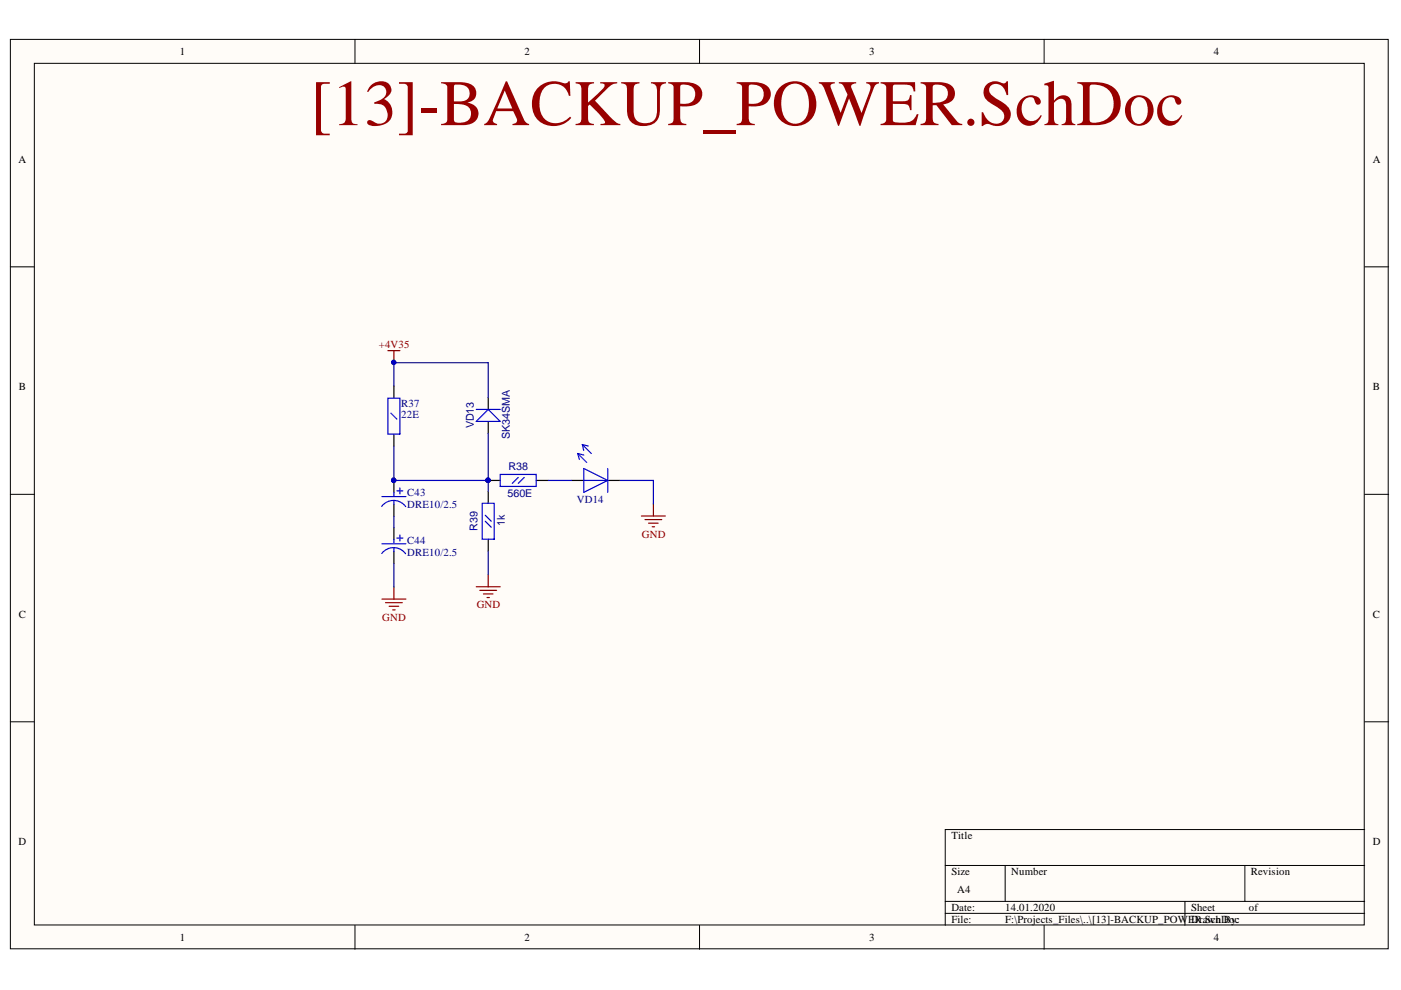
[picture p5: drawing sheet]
<svg xmlns="http://www.w3.org/2000/svg" width="297mm" height="210mm" viewBox="0 0 297 210" stroke-linecap="round" stroke-linejoin="round" font-family="sans-serif">
<defs><g id="words">
<text font-size="13.8" fill="#980000" x="65.8" y="26.5">[13]-BACKUP_POWER.SchDoc</text>
<g font-size="2.3">
<text x="38.1" y="11.7">1</text>
<text x="111.2" y="11.7">2</text>
<text x="184.3" y="11.7">3</text>
<text x="257.4" y="11.7">4</text>
<text x="3.9" y="34.5">A</text>
<text x="291.1" y="34.5">A</text>
<text x="4" y="82.7">B</text>
<text x="291.1" y="82.7">B</text>
<text x="4" y="131">C</text>
<text x="291.1" y="131">C</text>
<text x="3.9" y="179.2">D</text>
<text x="201.7" y="177.9">Title</text>
<text x="291.1" y="179.2">D</text>
<text x="201.7" y="185.6">Size</text>
<text x="214.4" y="185.6">Number</text>
<text x="265.2" y="185.6">Revision</text>
<text x="203" y="189.4">A4</text>
<text x="201.7" y="193.2">Date:</text>
<text x="201.7" y="195.7">File:</text>
<text x="213.1" y="193.2">14.01.2020</text>
<text x="213.1" y="195.7">F:\Projects_Files\..\[13]-BACKUP_POW</text>
<text x="251.9" y="195.7">EDR.SchDoc</text>
<text x="252.5" y="193.2">Sheet</text>
<text x="254.2" y="195.7">rawn By:</text>
<text x="264.8" y="193.2">of</text>
<text x="38.1" y="199.5">1</text>
<text x="111.2" y="199.5">2</text>
<text x="184.3" y="199.5">3</text>
<text x="257.4" y="199.5">4</text>
</g>
<g font-size="2.3" fill="#800000">
<text x="80.3" y="73.9">+4V35</text>
<text x="136.1" y="114">GND</text>
<text x="81" y="131.6">GND</text>
<text x="101.1" y="128.9">GND</text>
</g>
<g font-size="2.3" fill="#000080">
<text x="85.1" y="86.2">R37</text>
<text x="85.1" y="88.7">22E</text>
<text x="100.5" y="90.8" transform="rotate(-90 100.5 90.8)">VD13</text>
<text x="108.1" y="93.1" transform="rotate(-90 108.1 93.1)">SK34SMA</text>
<text x="107.8" y="99.6">R38</text>
<text x="86.3" y="105.2">C43</text>
<text x="86.3" y="107.7">DRE10/2.5</text>
<text x="107.6" y="105.5">560E</text>
<text x="122.3" y="106.7">VD14</text>
<text x="101.2" y="112.6" transform="rotate(-90 101.2 112.6)">R39</text>
<text x="107.1" y="111.5" transform="rotate(-90 107.1 111.5)">1k</text>
<text x="86.3" y="115.3">C44</text>
<text x="86.3" y="117.8">DRE10/2.5</text>
</g>
</g></defs>
<g fill="#fffcf8" stroke="#000" stroke-width=".21">
<path d="M2.2 8.4h292.1v192.8h-292.1z"/>
<path d="M7.3 13.4h281.9v182.7h-281.9z"/>
</g>
<g fill="none" stroke="#000" stroke-width=".21">
<path d="M75.3 8.4v5M148.3 8.4v5M221.4 8.4v5M2.2 56.6h5.1M289.3 56.6h5.1M2.2 104.8h5.1M289.3 104.8h5.1M2.2 153h5.1M289.3 153h5.1M289.3 175.9h-88.9v20.3M75.3 196.2v5.1M148.3 196.2v5.1"/>
<path d="M200.4 183.5h88.9M200.4 191.1h88.9M200.4 193.7h88.9M213.1 183.5v7.6M221.4 196.2v5.1M251.2 191.1v5.1M263.9 183.5v7.6"/>
</g>
<g fill="none" stroke="#000" stroke-width=".25">
<path d="M83.5 81.9v2.5M83.5 92v2.6M103.5 84.3v2.5M103.5 89.4v2.5M83.5 101.9v2.5M83.5 106.9v2.6M83.5 111.9v2.5M83.5 116.9v2.6M103.5 104.2v2.5M103.5 114.3v2.6M103.5 101.9h2.6M113.7 101.9h2.5"/>
<path d="M121.2 101.9h2.6M128.8 101.9h2.6"/>
</g>
<g fill="#000080" stroke="#000080" stroke-width=".21">
<circle cx="83.5" cy="101.8" r=".46"/>
<circle cx="83.5" cy="76.8" r=".46"/>
<circle cx="103.5" cy="101.8" r=".46"/>
</g>
<g fill="none" stroke="#00f" stroke-width=".25">
<path d="M82.2 84.4h2.6v7.6h-2.6zM82.9 87.6l1.3 1.3M101 89.4l2.5-2.6 2.6 2.6zM101 86.8h5.1M122.5 96.2l1.9 1.9M122.5 96.2l1.3 .3M122.5 96.2l.3 1.2M123.5 94.3l1.9 1.9M123.5 94.3l1.2 .3M123.5 94.3l.3 1.2M123.8 99.3l5 2.6-5 2.5zM128.8 99.3v5.1"/>
<path d="M80.9 107.4a3.1 3.1 0 0 1 5.1 0M80.9 117.4a3.1 3.1 0 0 1 5.1 0M81 105.3h5.1M81 115.3h5.1M83.5 104.4v.8M83.5 106.2v.7M83.5 114.4v.8M83.5 116.2v.7M84.2 104.1h1.2M84.2 114.1h1.2M84.8 103.4v1.3M84.8 113.4v1.3"/>
<path d="M102.2 106.7h2.6v7.6h-2.6zM102.9 110.5l1.2 1.3M102.9 109.3l1.2 1.2M106.1 100.6h7.6v2.5h-7.6zM109.9 101.2l-1.3 1.3M111.1 101.2l-1.2 1.3M123.8 101.9h5"/>
</g>
<g fill="none" stroke="#800000" stroke-width=".25">
<path d="M82.2 74.3h2.6M83.5 74.3v2.6M136 109.4h5.1M136.8 110.2h3.5M137.5 110.9h2M138.3 111.7h.5M138.5 106.9v2.5M81 127h5.1M81.7 127.8h3.6M82.5 128.5h2M83.3 129.3h.5M83.5 124.5v2.5"/>
<path d="M101 124.4h5.1M101.7 125.2h3.6M102.5 125.9h2M103.3 126.7h.5M103.5 121.9v2.5"/>
</g>
<path d="M83.5 81.9v-5h20v7.4M103.5 91.9v10h-20v-7.3M83.5 109.5v2.4M83.5 119.5v5M103.5 101.9v2.3M103.5 116.9v5M116.2 101.9h5M131.4 101.9h7.1v5" fill="none" stroke="#000080" stroke-width=".25"/>
<use href="#words"/>
</svg>
